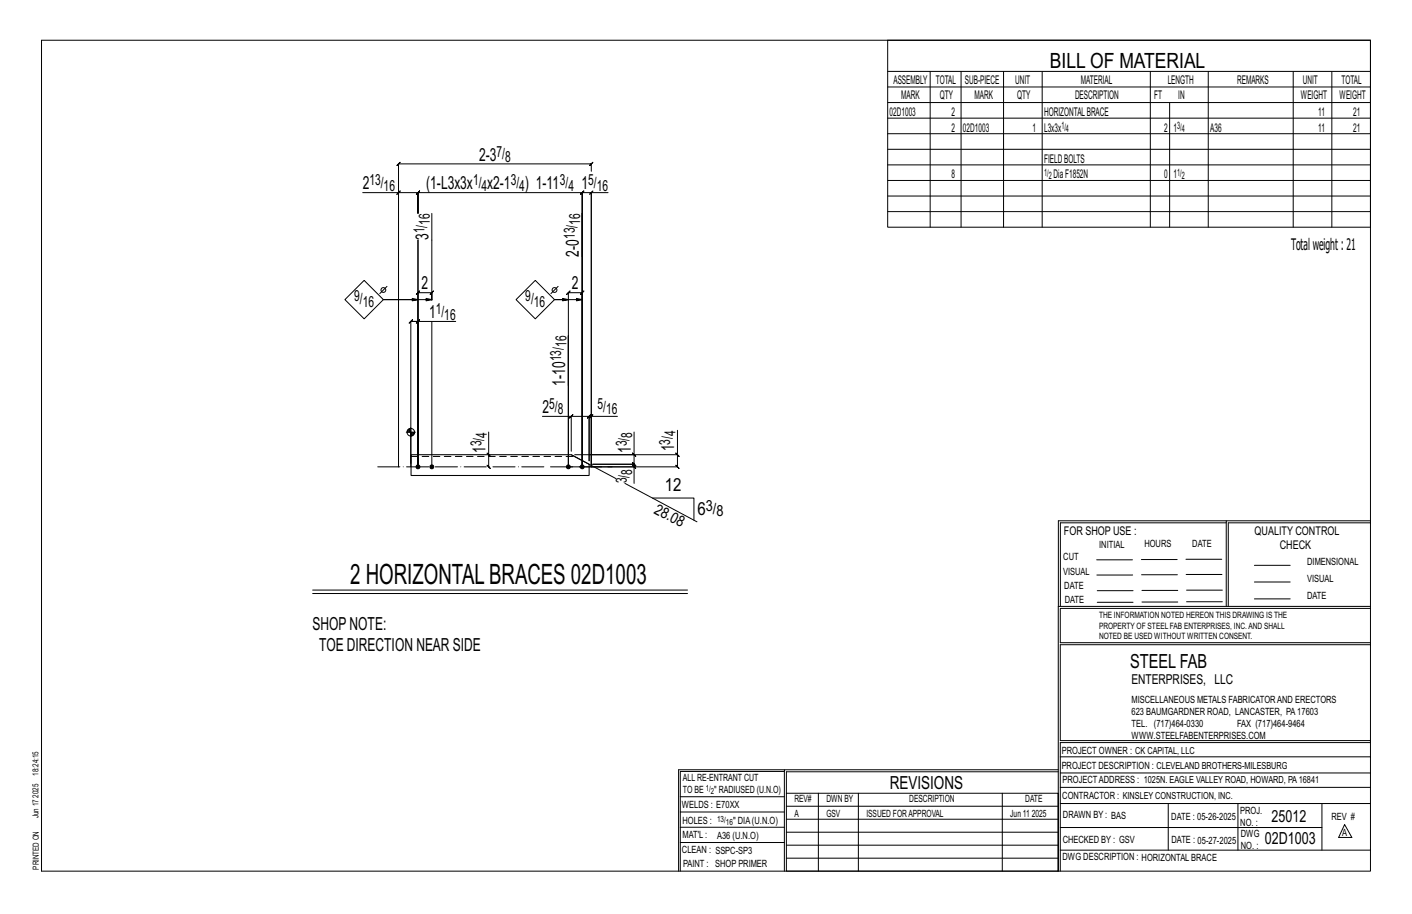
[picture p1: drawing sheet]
<svg xmlns="http://www.w3.org/2000/svg" width="432mm" height="279mm" viewBox="0 0 432 279" stroke-linecap="round" stroke-linejoin="round" font-family="sans-serif">
<defs><g id="words">
<text font-size="8.6" x="107" y="178.4">2 HORIZONTALBRACES 02D1003</text>
<text font-size="6.4" x="321.1" y="20.7">BILL OF MATERIAL</text>
<text font-size="5.9" x="345.6" y="204.1">STEEL FAB</text>
<g font-size="5.5">
<text x="146.5" y="49.1">2-3</text>
<text x="110.9" y="57.9">2</text>
<text x="130.3" y="57.9">(1-L3x3x</text>
<text x="149" y="57.9">x2-1</text>
<text x="160.5" y="57.9">) 1-11</text>
<text x="177.8" y="57.9">1</text>
<text x="131.1" y="73.4" transform="rotate(-90 131.1 73.4)">3</text>
<text x="177.1" y="78.4" transform="rotate(-90 177.1 78.4)">2-0</text>
<text x="128.9" y="88.5">2</text>
<text x="174.9" y="88.5">2</text>
<text x="131.2" y="97.3">1</text>
<text x="172.8" y="117.9" transform="rotate(-90 172.8 117.9)">1-10</text>
<text x="165.9" y="126.3">2</text>
<text x="206.2" y="137.9" transform="rotate(-90 206.2 137.9)">1</text>
<text x="148.5" y="138.5" transform="rotate(-90 148.5 138.5)">1</text>
<text x="192.9" y="138.5" transform="rotate(-90 192.9 138.5)">1</text>
<text x="203.3" y="150.2">12</text>
<text x="213.3" y="157.4">6</text>
<text x="95.6" y="192.6">SHOPNOTE:</text>
<text x="97.6" y="199.1">TOE DIRECTION NEAR SIDE</text>
<text x="272.2" y="241.1">REVISIONS</text>
</g>
<g font-size="5.1">
<text x="388.9" y="251.3">25012</text>
<text x="386.8" y="258.1">02D1003</text>
</g>
<text font-size="4.9" x="394.8" y="76.4">Totalweight : 21</text>
<g font-size="4.7">
<text x="151.8" y="47.9">7/</text>
<text x="154.4" y="49.5">8</text>
<text x="113" y="56.7">13/</text>
<text x="117.3" y="58.3">16</text>
<text x="144.7" y="56.7">1/</text>
<text x="147.3" y="58.3">4</text>
<text x="156.2" y="56.7">3/</text>
<text x="158.8" y="58.3">4</text>
<text x="171.2" y="56.7">3/</text>
<text x="173.8" y="58.3">4</text>
<text x="179.9" y="56.7">5/</text>
<text x="182.5" y="58.3">16</text>
<text x="129.8" y="71.3" transform="rotate(-90 129.8 71.3)">1/</text>
<text x="131.5" y="68.7" transform="rotate(-90 131.5 68.7)">16</text>
<text x="177.5" y="68.7" transform="rotate(-90 177.5 68.7)">16</text>
<text x="175.8" y="73.1" transform="rotate(-90 175.8 73.1)">13/</text>
<text x="108.3" y="92.1">9/</text>
<text x="110.9" y="93.8">16</text>
<text x="160.6" y="92.1">9/</text>
<text x="163.3" y="93.8">16</text>
<text x="133.3" y="96">1/</text>
<text x="135.9" y="97.7">16</text>
<text x="173.2" y="106.1" transform="rotate(-90 173.2 106.1)">16</text>
<text x="171.6" y="110.5" transform="rotate(-90 171.6 110.5)">13/</text>
<text x="167.9" y="125">5/</text>
<text x="182.7" y="125">5/</text>
<text x="170.5" y="126.7">8</text>
<text x="185.3" y="126.7">16</text>
<text x="147.2" y="136.4" transform="rotate(-90 147.2 136.4)">3/</text>
<text x="148.9" y="133.8" transform="rotate(-90 148.9 133.8)">4</text>
<text x="191.7" y="136.4" transform="rotate(-90 191.7 136.4)">3/</text>
<text x="193.3" y="133.8" transform="rotate(-90 193.3 133.8)">8</text>
<text x="204.9" y="135.9" transform="rotate(-90 204.9 135.9)">3/</text>
<text x="206.6" y="133.3" transform="rotate(-90 206.6 133.3)">4</text>
<text x="191.7" y="147.8" transform="rotate(-90 191.7 147.8)">3/</text>
<text x="193.3" y="145.2" transform="rotate(-90 193.3 145.2)">8</text>
<text x="199.7" y="156.7" transform="rotate(28 199.7 156.7)">28.08</text>
<text x="215.8" y="156.2">3/</text>
<text x="219.1" y="157.8">8</text>
</g>
<text font-size="4.2" x="346" y="209.1">ENTERPRISES, LLC</text>
<g font-size="3.7">
<text x="273.2" y="25.6">ASSEMBLY</text>
<text x="286.2" y="25.6">TOTAL</text>
<text x="295.1" y="25.6">SUB-PIECE</text>
<text x="310.4" y="25.6">UNIT</text>
<text x="330.5" y="25.6">MATERIAL</text>
<text x="357.1" y="25.6">LENGTH</text>
<text x="378.3" y="25.6">REMARKS</text>
<text x="398.4" y="25.6">UNIT</text>
<text x="410.2" y="25.6">TOTAL</text>
<text x="272.1" y="35.5">02D1003</text>
<text x="275.6" y="30.4">MARK</text>
<text x="287.4" y="30.4">QTY</text>
<text x="290.9" y="35.5">2</text>
<text x="298" y="30.4">MARK</text>
<text x="311" y="30.4">QTY</text>
<text x="319.3" y="35.5">HORIZONTALBRACE</text>
<text x="328.7" y="30.4">DESCRIPTION</text>
<text x="353" y="30.4">FT</text>
<text x="360.3" y="30.4">IN</text>
<text x="397.8" y="30.4">WEIGHT</text>
<text x="403.2" y="35.5">11</text>
<text x="409.6" y="30.4">WEIGHT</text>
<text x="413.8" y="35.5">21</text>
<text x="290.9" y="40.2">2</text>
<text x="294.5" y="40.2">02D1003</text>
<text x="315.8" y="40.2">1</text>
<text x="319.3" y="40.2">L3x3x</text>
<text x="356" y="40.2">2</text>
<text x="358.9" y="40.2">1</text>
<text x="370.1" y="40.2">A36</text>
<text x="403.2" y="40.2">11</text>
<text x="413.8" y="40.2">21</text>
<text x="319.3" y="49.7">FIELDBOLTS</text>
<text x="290.9" y="54.5">8</text>
<text x="322.2" y="54.5">DiaF1852N</text>
<text x="356" y="54.5">0</text>
<text x="358.9" y="54.5">1</text>
<text x="325.3" y="163.4">FOR SHOP USE :</text>
<text x="383.7" y="163.4">QUALITY CONTROL</text>
<text x="391.4" y="167.8">CHECK</text>
</g>
<g font-size="3.1">
<text x="324.6" y="39.4">1/</text>
<text x="326" y="40.5">4</text>
<text x="360" y="39.4">3/</text>
<text x="361.4" y="40.5">4</text>
<text x="319.3" y="53.7">1/</text>
<text x="360" y="53.7">1/</text>
<text x="320.7" y="54.8">2</text>
<text x="361.4" y="54.8">2</text>
<text x="336.2" y="167.4">INITIAL</text>
<text x="350" y="167.1">HOURS</text>
<text x="364.6" y="167.2">DATE</text>
<text x="325.2" y="171.3">CUT</text>
<text x="399.8" y="172.8">DIMENSIONAL</text>
<text x="325.1" y="175.8">VISUAL</text>
<text x="399.8" y="177.9">VISUAL</text>
<text x="325.5" y="180">DATE</text>
<text x="325.7" y="184.4">DATE</text>
<text x="399.8" y="183.1">DATE</text>
<text x="346" y="215">MISCELLANEOUS METALS FABRICATORAND ERECTORS</text>
<text x="346" y="218.6">623 BAUMGARDNER ROAD, LANCASTER, PA17603</text>
<text x="346" y="225.8">WWW.STEELFABENTERPRISES.COM</text>
<text x="346" y="222.2">TEL. (717)464-0330</text>
<text x="378.3" y="222.2">FAX (717)464-9464</text>
<text x="324.7" y="230.5">PROJECT OWNER : CK CAPITAL, LLC</text>
<text x="208.8" y="238.8">ALL RE-ENTRANT CUT</text>
<text x="324.7" y="235.1">PROJECT DESCRIPTION : CLEVELAND BROTHERS-MILESBURG</text>
<text x="324.9" y="239.5">PROJECTADDRESS : 1025N. EAGLE VALLEY ROAD, HOWARD, PA16841</text>
<text x="208.8" y="242.5">TO BE</text>
<text x="218.4" y="242.5">&quot; RADIUSED (U.N.O)</text>
<text x="242.9" y="245.3">REV#</text>
<text x="252.7" y="245.3">DWN BY</text>
<text x="278.1" y="245.3">DESCRIPTION</text>
<text x="313.5" y="245.3">DATE</text>
<text x="324.9" y="244.2">CONTRACTOR : KINSLEY CONSTRUCTION, INC.</text>
<text x="208.5" y="247">WELDS : E70XX</text>
<text x="208.7" y="251.7">HOLES :</text>
<text x="224.2" y="251.8">&quot; DIA(U.N.O)</text>
<text x="242.9" y="249.9">A</text>
<text x="252.7" y="249.9">GSV</text>
<text x="264.9" y="249.9">ISSUED FORAPPROVAL</text>
<text x="309" y="249.9">Jun 11</text>
<text x="315.5" y="249.9">2025</text>
<text x="325.1" y="250">DRAWN BY : BAS</text>
<text x="358.2" y="250.5">DATE : 05-26-2025</text>
<text x="379.3" y="248.9">PROJ.</text>
<text x="407.2" y="250.5">REV #</text>
<text x="208.7" y="256.3">MAT'L :</text>
<text x="219.3" y="256.4">A36 (U.N.O)</text>
<text x="325" y="257.6">CHECKED BY : GSV</text>
<text x="358.3" y="257.7">DATE : 05-27-2025</text>
<text x="379.3" y="252.5">NO. :</text>
<text x="379.5" y="255.9">DWG</text>
<text x="410.5" y="255.5">A</text>
<text x="208.6" y="260.7">CLEAN : SSPC-SP3</text>
<text x="324.9" y="262.9">DWG DESCRIPTION : HORIZONTAL BRACE</text>
<text x="379.5" y="259.5">NO. :</text>
<text x="208.9" y="265">PAINT : SHOP PRIMER</text>
</g>
<g font-size="2.7">
<text x="336.1" y="189">THE INFORMATION NOTED HEREON THIS DRAWING IS THE</text>
<text x="336.1" y="195.4">NOTED BE USED WITHOUT WRITTEN CONSENT.</text>
<text x="336.1" y="192.2">PROPERTY OF STEEL FAB ENTERPRISES, INC.AND SHALL</text>
</g>
<g font-size="2.6">
<text x="215.9" y="241.8">1/</text>
<text x="217.4" y="242.7">2</text>
<text x="219.3" y="251.1">13/</text>
<text x="222" y="252.1">16</text>
</g>
<g font-size="2.5">
<text x="11.7" y="237.1" transform="rotate(-90 11.7 237.1)">18:24:15</text>
<text x="11.8" y="243.8" transform="rotate(-90 11.8 243.8)">2025</text>
<text x="11.8" y="250.1" transform="rotate(-90 11.8 250.1)">Jun 17</text>
<text x="11.9" y="265.8" transform="rotate(-90 11.9 265.8)">PRINTED ON</text>
</g>
</g></defs>
<g fill="none" stroke="#000" stroke-width=".31">
<path d="M12.7 12.3h406.4v254h-406.4zM271.5 12.3h147.6v57.2h-147.6zM271.5 21.8h147.6M271.5 26.6h147.6M271.5 31.4h147.6M271.5 36.1h147.6M284.5 21.8v47.7M293.9 21.8v47.7M306.9 21.8v47.7M318.7 21.8v47.7M351.8 21.8v47.7M357.7 31.4v38.1"/>
<path d="M369.5 21.8v47.7M395.5 21.8v47.7M407.3 21.8v47.7M121.9 58.9l-.5 .5 1-1zM121.9 58.9h5.9l-.5 .5 1-1-.5 .5v6.3v-6.3l-.5 .5 1-1-.5 .5h50.2l-.5 .5 1-1-.5 .5v83.8v-83.8l-.5 .5 1-1-.5 .5h2.8v83.8v-83.8h5.2M180.8 58.9l.5-.5-1 1zM180.8 52.4v-2.3l.5-.5-1 1 .5-.5h-58.9l.5-.5-1 1 .5-.5v92.6v-83.8h-11M271.5 40.9h147.6M271.5 45.6h147.6M271.5 50.4h147.6M271.5 55.2h147.6M271.5 59.9h147.6"/>
<path d="M132.1 65.2v26.5v-2.2l.5-.5-1 1 .5-.5h-4.3l.5-.5-1 1 .5-.5v53.2v-69.3v69.3v-44.4l.5-.5-1 1 .5-.5h-2.2h13.8M178 78.4v-13.2v77.5v-53.2l.5-.5-1 1 .5-.5h-4.2l.5-.5-1 1 .5-.5v53.2v-40v15.2M271.5 64.7h147.6M111.4 85.7l5.8 5.9-5.8 5.9-5.9-5.9zM118.3 87.5l-2.2 2.3M125.6 98.3l.5-.5-1 1 .5-.5v44.4M127.8 91.6l-1.7-.4v.8l1.7-.4h-10.6h14.9l-1.8 .4v-.8l1.8 .4M132.1 98.3v44.4zM157.8 91.6l5.9-5.9 5.9 5.9-5.9 5.9zM170.7 87.5l-2.2 2.3M173.8 91.6l-1.7-.4v.8l1.7-.4h-4.2h8.4l-1.7 .4v-.8l1.7 .4M124.2 132.1h2.8"/>
<path d="M124.6 131.6v.5M124.8 131.3v.8M125 131.1v1M125.2 131v1.1M125.4 131v1.1M125.6 130.7v11M125.8 132.1v1.2M126.1 132.1v1.1M126.3 132.1v1M126.5 132.1v.8M126.7 132.1v.5M149.4 132.1v6.9l-.5-.5 1 1-.5-.5v3.7l-.5-.5 1 1-.5-.5"/>
<path d="M165.9 127.3h8.8v10.6M174.7 127.3h5.5l-.5 .5 1-1-.5 .5v13.6v-13.6l-.5 .5 1-1-.5 .5h.6M174.7 139l13.7 7.3M175.2 126.8l-1 1zM180.8 127.3l.5-.5-1 1zM188.8 127.3h-8v15.4h13.1v5.1M193.4 138.5l1 1zM193.9 139v2.9l-.5-.5 1 1-.5-.5h-12.7h12.7l-.5-.5 1 1-.5-.5v.8M193.9 132.1v6.9h-18.2M206.7 138.5l1 1zM207.2 131.5v7.5h-27M207.2 139v3.7l-.5-.5 1 1-.5-.5h-33.4"/>
<path d="M191.1 147.8l22 11.7M193.4 142.2l1 1zM199.5 152.2h12.7v6.8M375 159.8h-50.7v25.6M375 159.2h-51.3l-.1 107.1M419.1 159.2h-44.1v26.2M419.1 159.8h-43.5v25.6M335.4 171.1h10.9M335.4 175.8h11M349 171h11M349.1 175.7h11M362.7 171h10.9"/>
<path d="M362.7 175.6h11M383.6 172.8h11M383.6 177.9h11M95.6 180.4h114.7M95.6 181.4h114.7M323.7 185.4h95.4M335.5 184.1h11M335.5 180.6h11M349.2 184h11M349.2 180.5h11M362.9 180.4h10.9M362.9 184h10.9"/>
<path d="M383.6 183.1h11M419.1 186h-94.9v10.5h94.9M419.1 197.1h-94.9v29.3h94.9v.6h-94.9v39.3M239.9 235.8h-31.9v30.5M239.9 235.3h-32.4v31M323.6 235.3h-83.7v31M323.6 235.9h-83.1v6.6M324.2 236.3h94.9M324.2 231.4h94.9M208 252.9h31.9M208 257.5h31.9M208 243.6h31.9"/>
<path d="M208 248.2h31.9M240.5 242.5h83.1v23.8h-83.1zM240.5 258.4h83.1M240.5 254.4h83.1M240.5 250.4h83.1M240.5 246.5h83.1M250.3 242.5v23.8M262.5 242.5v23.8M306.5 242.5v23.8M324.2 253h80.1M324.2 245.6h94.9M324.2 259.9h94.9"/>
<path d="M324.2 240.7h94.9M357.3 245.6v14.3M378.6 245.6v14.3M404.3 245.6v14.3M411.2 252.1l2.2 3.9h-4zM240.5 262.3h83.1"/>
<circle cx="117.2" cy="88.7" r=".74"/>
<circle cx="169.6" cy="88.7" r=".74"/>
<circle cx="125.6" cy="132.1" r="1.16"/>
</g>
<g fill="#000" stroke="#000" stroke-width=".31">
<circle cx="127.8" cy="142.7" r=".6"/>
<circle cx="132.1" cy="142.7" r=".6"/>
<circle cx="173.8" cy="142.7" r=".6"/>
<circle cx="178" cy="142.7" r=".6"/>
</g>
<path d="M125.7 139h49l5.5 2.9v3.5h-54.5z" fill="none" stroke="#000" stroke-width=".32"/>
<path d="M125.7 139.5h50" fill="none" stroke="#000" stroke-width=".31" stroke-dasharray="2 1.4"/>
<path d="M115.5 142.7h71.7" fill="none" stroke="#000" stroke-width=".31" stroke-dasharray="6.8 1 0 1"/>
<use href="#words"/>
</svg>
